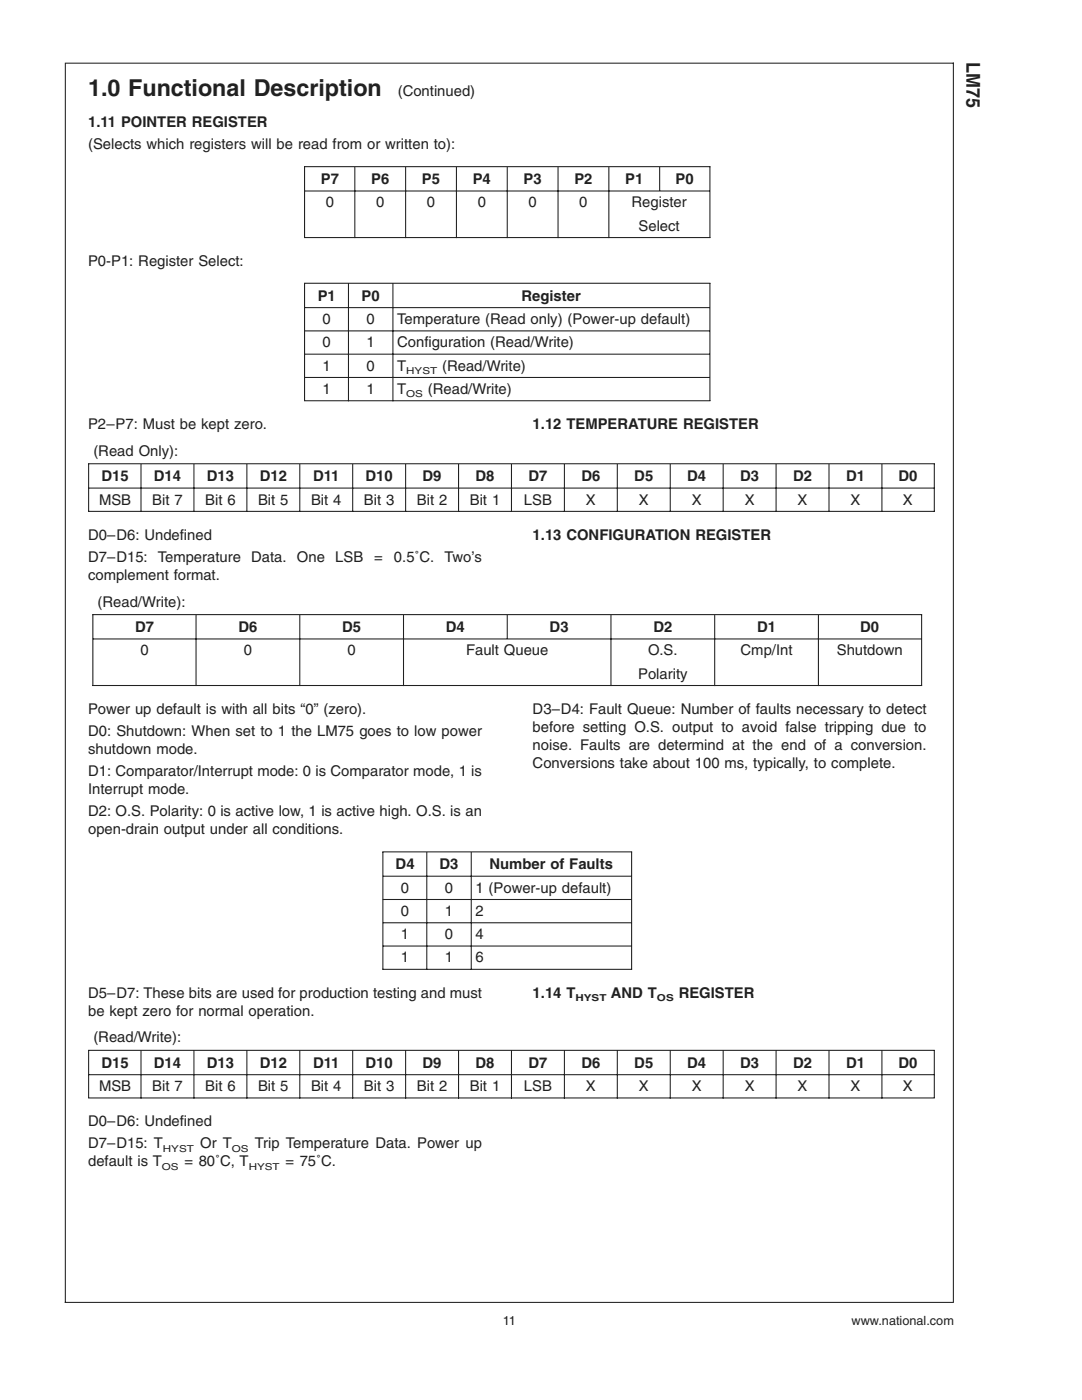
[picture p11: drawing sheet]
<svg xmlns="http://www.w3.org/2000/svg" width="216mm" height="279mm" viewBox="0 0 216 279" stroke-linecap="round" stroke-linejoin="round" font-family="sans-serif">
<defs><g id="words">
<text font-size="4.6" fill="#221f1f" x="17.6" y="19.2">1.0 Functional Description</text>
<text font-size="3.8" fill="#221f1f" x="192.9" y="12.3" transform="rotate(90 192.9 12.3)">LM75</text>
<g font-size="3" fill="#221f1f">
<text x="79.4" y="19.2">(Continued)</text>
<text x="17.6" y="25.3">1.11 POINTER REGISTER</text>
<text x="17.6" y="29.8">(Selects which registers will be read from or written to):</text>
<text x="64" y="36.7">P7</text>
<text x="65" y="41.4">0</text>
<text x="74.1" y="36.7">P6</text>
<text x="75" y="41.4">0</text>
<text x="84.2" y="36.7">P5</text>
<text x="85.2" y="41.4">0</text>
<text x="94.3" y="36.7">P4</text>
<text x="95.3" y="41.4">0</text>
<text x="104.5" y="36.7">P3</text>
<text x="105.5" y="41.4">0</text>
<text x="114.6" y="36.7">P2</text>
<text x="115.6" y="41.4">0</text>
<text x="124.8" y="36.7">P1</text>
<text x="126" y="41.4">Register</text>
<text x="134.8" y="36.7">P0</text>
<text x="127.4" y="46">Select</text>
<text x="17.6" y="53">P0-P1: Register Select:</text>
<text x="63.4" y="60">P1</text>
<text x="64.4" y="64.7">0</text>
<text x="72.2" y="60">P0</text>
<text x="73.1" y="64.7">0</text>
<text x="79.2" y="64.7">Temperature (Read only) (Power-up default)</text>
<text x="104.1" y="60">Register</text>
<text x="64.4" y="69.3">0</text>
<text x="73.1" y="69.3">1</text>
<text x="79.2" y="69.3">Configuration (Read/Write)</text>
<text x="64.4" y="74">1</text>
<text x="73.1" y="74">0</text>
<text x="79.2" y="74">T</text>
<text x="88.2" y="74">(Read/Write)</text>
<text x="64.4" y="78.6">1</text>
<text x="73.1" y="78.6">1</text>
<text x="79.2" y="78.6">T</text>
<text x="85.4" y="78.6">(Read/Write)</text>
<text x="17.6" y="85.6">P2–P7: Must be kept zero.</text>
<text x="106.3" y="85.6">1.12 TEMPERATURE REGISTER</text>
<text x="18.6" y="91">(Read Only):</text>
<text x="19.8" y="100.7">MSB</text>
<text x="20.3" y="96">D15</text>
<text x="30.4" y="100.7">Bit 7</text>
<text x="30.7" y="96">D14</text>
<text x="40.9" y="100.7">Bit 6</text>
<text x="41.3" y="96">D13</text>
<text x="51.5" y="100.7">Bit 5</text>
<text x="51.8" y="96">D12</text>
<text x="62.1" y="100.7">Bit 4</text>
<text x="62.5" y="96">D11</text>
<text x="72.6" y="100.7">Bit 3</text>
<text x="72.9" y="96">D10</text>
<text x="83.2" y="100.7">Bit 2</text>
<text x="84.3" y="96">D9</text>
<text x="93.7" y="100.7">Bit 1</text>
<text x="94.9" y="96">D8</text>
<text x="104.5" y="100.7">LSB</text>
<text x="105.4" y="96">D7</text>
<text x="116" y="96">D6</text>
<text x="116.9" y="100.7">X</text>
<text x="126.6" y="96">D5</text>
<text x="127.5" y="100.7">X</text>
<text x="137.1" y="96">D4</text>
<text x="138" y="100.7">X</text>
<text x="147.7" y="96">D3</text>
<text x="148.6" y="100.7">X</text>
<text x="158.2" y="96">D2</text>
<text x="159.2" y="100.7">X</text>
<text x="168.8" y="96">D1</text>
<text x="169.7" y="100.7">X</text>
<text x="179.3" y="96">D0</text>
<text x="180.2" y="100.7">X</text>
<text x="17.6" y="107.7">D0–D6: Undefined</text>
<text x="106.3" y="107.7">1.13 CONFIGURATION REGISTER</text>
<text x="17.6" y="112.1">D7–D15: Temperature Data. One LSB</text>
<text x="74.7" y="112.1">=</text>
<text x="78.6" y="112.1">0.5˚C. Two’s</text>
<text x="17.6" y="115.7">complement format.</text>
<text x="19.5" y="121.1">(Read/Write):</text>
<text x="27" y="126.1">D7</text>
<text x="28.1" y="130.8">0</text>
<text x="47.6" y="126.1">D6</text>
<text x="48.6" y="130.8">0</text>
<text x="68.3" y="126.1">D5</text>
<text x="69.3" y="130.8">0</text>
<text x="89" y="126.1">D4</text>
<text x="93" y="130.8">Fault Queue</text>
<text x="109.7" y="126.1">D3</text>
<text x="129.3" y="130.8">O.S.</text>
<text x="130.4" y="126.1">D2</text>
<text x="147.8" y="130.8">Cmp/Int</text>
<text x="151.1" y="126.1">D1</text>
<text x="167" y="130.8">Shutdown</text>
<text x="171.7" y="126.1">D0</text>
<text x="127.3" y="135.4">Polarity</text>
<text x="17.6" y="142.4">Power up default is with all bits “0” (zero).</text>
<text x="106.3" y="142.4">D3–D4: Fault Queue: Number of faults necessary to detect</text>
<text x="17.6" y="146.9">D0: Shutdown: When set to 1 the LM75 goes to low power</text>
<text x="106.3" y="146">before setting O.S. output to avoid false tripping due to</text>
<text x="106.3" y="149.6">noise. Faults are determind at the end of a conversion.</text>
<text x="17.6" y="150.5">shutdown mode.</text>
<text x="17.6" y="154.9">D1: Comparator/Interrupt mode: 0 is Comparator mode, 1 is</text>
<text x="106.3" y="153.2">Conversions take about 100 ms, typically, to complete.</text>
<text x="17.6" y="158.5">Interrupt mode.</text>
<text x="17.6" y="162.9">D2: O.S. Polarity: 0 is active low, 1 is active high. O.S. is an</text>
<text x="17.6" y="166.5">open-drain output under all conditions.</text>
<text x="78.9" y="173.5">D4</text>
<text x="87.7" y="173.5">D3</text>
<text x="97.7" y="173.5">Number of Faults</text>
<text x="80" y="178.1">0</text>
<text x="88.8" y="178.1">0</text>
<text x="94.9" y="178.1">1 (Power-up default)</text>
<text x="80" y="182.8">0</text>
<text x="88.8" y="182.8">1</text>
<text x="94.9" y="182.8">2</text>
<text x="80" y="187.4">1</text>
<text x="88.8" y="187.4">0</text>
<text x="94.9" y="187.4">4</text>
<text x="80" y="192.1">1</text>
<text x="88.8" y="192.1">1</text>
<text x="94.9" y="192.1">6</text>
<text x="17.6" y="199.1">D5–D7: These bits are used for production testing and must</text>
<text x="17.6" y="202.7">be kept zero for normal operation.</text>
<text x="106.3" y="199.1">1.14 T</text>
<text x="121.9" y="199.1">AND T</text>
<text x="135.4" y="199.1">REGISTER</text>
<text x="18.6" y="208">(Read/Write):</text>
<text x="20.3" y="213.1">D15</text>
<text x="30.7" y="213.1">D14</text>
<text x="41.3" y="213.1">D13</text>
<text x="51.8" y="213.1">D12</text>
<text x="62.5" y="213.1">D11</text>
<text x="72.9" y="213.1">D10</text>
<text x="84.3" y="213.1">D9</text>
<text x="94.9" y="213.1">D8</text>
<text x="105.4" y="213.1">D7</text>
<text x="116" y="213.1">D6</text>
<text x="126.6" y="213.1">D5</text>
<text x="137.1" y="213.1">D4</text>
<text x="147.7" y="213.1">D3</text>
<text x="158.2" y="213.1">D2</text>
<text x="168.8" y="213.1">D1</text>
<text x="179.3" y="213.1">D0</text>
<text x="19.8" y="217.8">MSB</text>
<text x="30.4" y="217.8">Bit 7</text>
<text x="40.9" y="217.8">Bit 6</text>
<text x="51.5" y="217.8">Bit 5</text>
<text x="62.1" y="217.8">Bit 4</text>
<text x="72.6" y="217.8">Bit 3</text>
<text x="83.2" y="217.8">Bit 2</text>
<text x="93.7" y="217.8">Bit 1</text>
<text x="104.5" y="217.8">LSB</text>
<text x="116.9" y="217.8">X</text>
<text x="127.5" y="217.8">X</text>
<text x="138" y="217.8">X</text>
<text x="148.6" y="217.8">X</text>
<text x="159.2" y="217.8">X</text>
<text x="169.7" y="217.8">X</text>
<text x="180.2" y="217.8">X</text>
<text x="17.6" y="224.8">D0–D6: Undefined</text>
<text x="17.6" y="232.8">default is T</text>
<text x="17.6" y="229.2">D7–D15: T</text>
<text x="36.8" y="232.8">= 80˚C, T</text>
<text x="40" y="229.2">Or T</text>
<text x="50.8" y="229.2">Trip Temperature Data. Power up</text>
<text x="56.9" y="232.8">= 75˚C.</text>
</g>
<g font-size="2.5" fill="#221f1f">
<text x="100.3" y="264.5">11</text>
<text x="169.9" y="264.5">www.national.com</text>
</g>
<g font-size="1.9" fill="#221f1f">
<text x="81.1" y="74.6">HYST</text>
<text x="81.1" y="79.2">OS</text>
<text x="114.8" y="199.7">HYST</text>
<text x="131.1" y="199.7">OS</text>
<text x="32.3" y="233.4">OS</text>
<text x="32.5" y="229.8">HYST</text>
<text x="46.3" y="229.8">OS</text>
<text x="49.6" y="233.4">HYST</text>
</g>
</g></defs>
<g fill="none" stroke="#221f1f" stroke-width=".21">
<path d="M13 12.5v247.5M13.1 12.6h177.2M190.2 12.5v247.5M60.7 33.3h81.1M60.8 33.3v14.1M60.8 38.1h80.9M70.8 33.4v14.1M80.9 33.4v14.1M91.1 33.4v14.1M101.2 33.4v14.1M111.4 33.4v14.1M121.5 33.4v14.1"/>
<path d="M131.6 33.4v4.7M141.7 33.3v14.1M60.7 47.4h81.1M60.7 56.5h81.1M60.8 56.5v23.5M69.5 56.6v23.5M78.4 56.6v23.5M141.7 56.5v23.5M60.7 80h81.1M60.8 61.4h80.9M60.8 66h80.9M60.8 70.7h80.9"/>
<path d="M60.8 75.3h80.9M17.6 92.6h168.9M17.7 92.6v9.5M17.7 97.4h168.7M28.1 92.7v9.5M38.7 92.7v9.5M49.3 92.7v9.5M59.8 92.7v9.5M70.4 92.7v9.5M80.9 92.7v9.5M91.5 92.7v9.5M102.1 92.7v9.5"/>
<path d="M112.6 92.7v9.5M123.2 92.7v9.5M133.7 92.7v9.5M144.3 92.7v9.5M154.9 92.7v9.5M165.4 92.7v9.5M176 92.7v9.5M186.4 92.6v9.5M17.6 102.1h168.9M18.4 122.7h165.6M18.4 136.8h165.6M18.5 122.7v14.1"/>
<path d="M18.5 127.5h165.4M39.1 122.8v14.1M59.8 122.8v14.1M80.5 122.8v14.1M101.2 122.8v4.7M121.9 122.8v14.1M142.6 122.8v14.1M163.3 122.8v14.1M183.9 122.7v14.1M76.3 170h49.8M76.4 170v23.5M76.4 174.9h49.6"/>
<path d="M76.4 179.5h49.6M85.2 170.1v23.5M94 170.1v23.5M126 170v23.5M76.3 193.5h49.8M76.4 184.2h49.6M76.4 188.8h49.6M17.6 209.6h168.9M17.6 219.1h168.9M17.7 209.6v9.5M17.7 214.5h168.7M28.1 209.7v9.5"/>
<path d="M38.7 209.7v9.5M49.3 209.7v9.5M59.8 209.7v9.5M70.4 209.7v9.5M80.9 209.7v9.5M91.5 209.7v9.5M102.1 209.7v9.5M112.6 209.7v9.5M123.2 209.7v9.5M133.7 209.7v9.5M144.3 209.7v9.5M154.9 209.7v9.5"/>
<path d="M165.4 209.7v9.5M176 209.7v9.5M186.4 209.6v9.5M12.9 259.9h177.2"/>
</g>
<use href="#words"/>
</svg>
